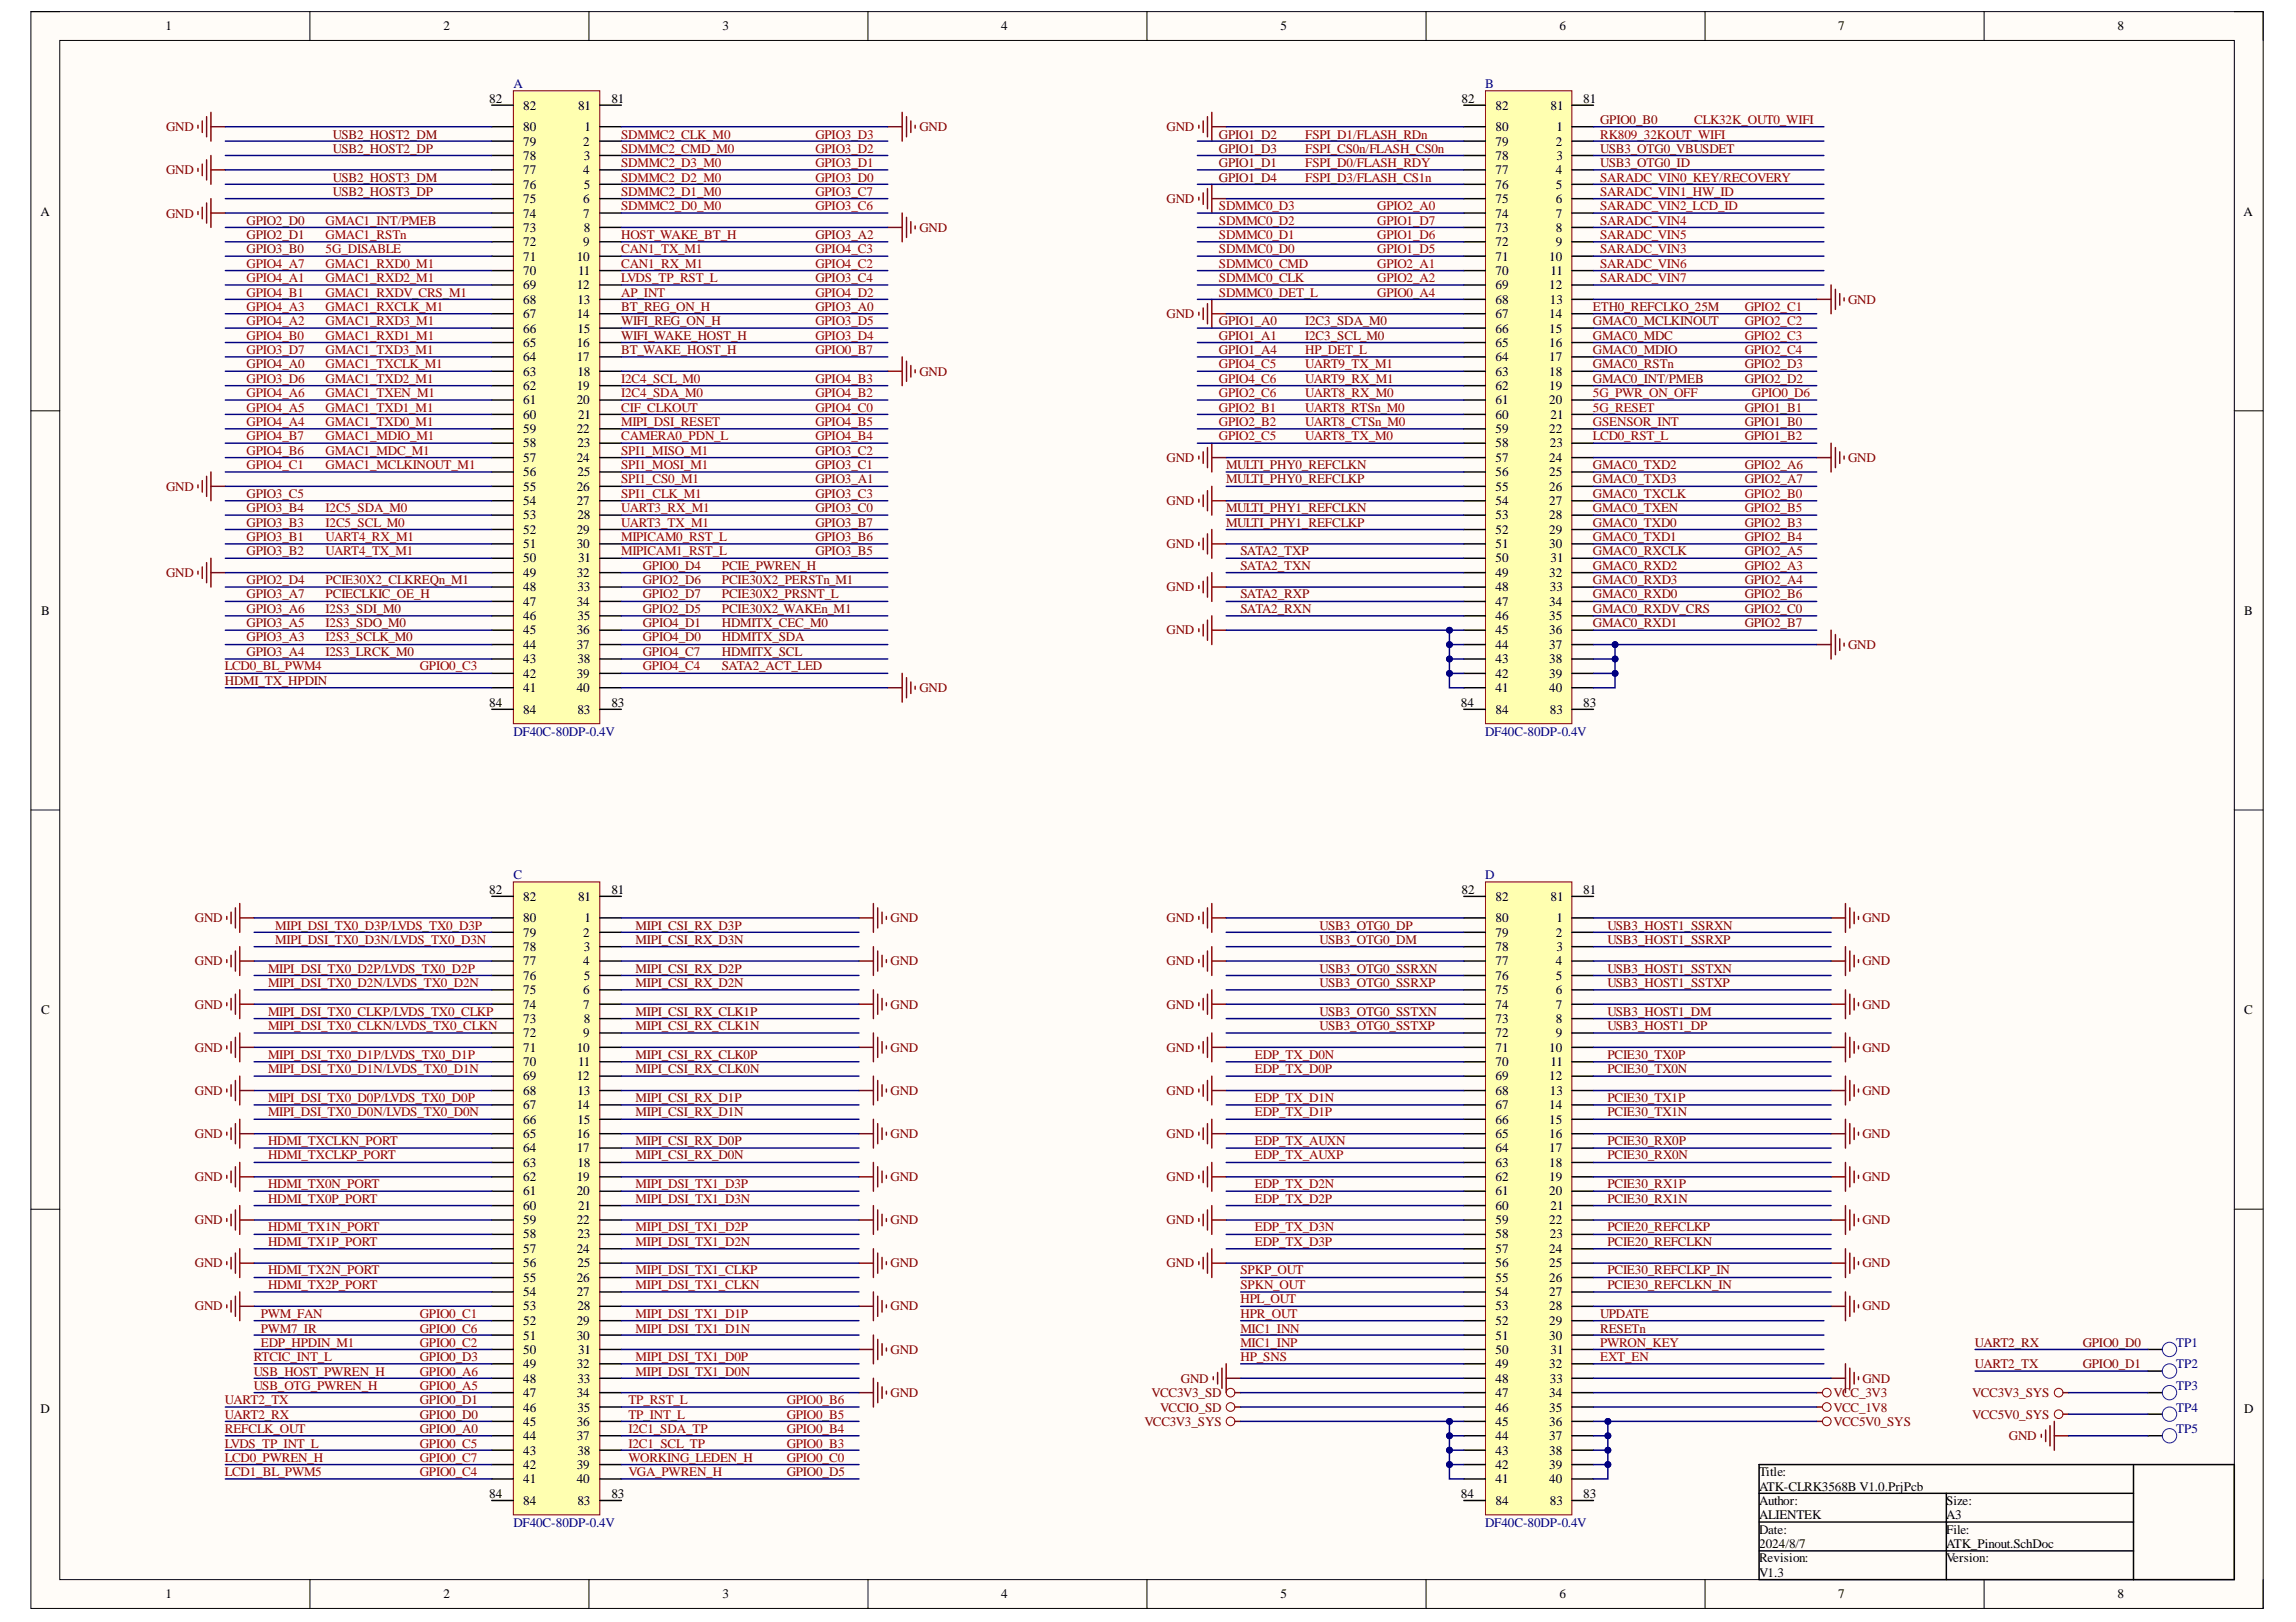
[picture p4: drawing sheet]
<svg xmlns="http://www.w3.org/2000/svg" width="297mm" height="210mm" viewBox="0 0 297 210" stroke-linecap="round" stroke-linejoin="round" font-family="sans-serif">
<defs><g id="words">
<g font-size="1.7">
<text x="21.4" y="3.9">1</text>
<text x="57.4" y="3.9">2</text>
<text x="93.5" y="3.9">3</text>
<text x="129.5" y="3.9">4</text>
<text x="165.6" y="3.9">5</text>
<text x="201.8" y="3.9">6</text>
<text x="237.8" y="3.9">7</text>
<text x="273.9" y="3.9">8</text>
<text x="63.3" y="13.3">82</text>
<text x="67.7" y="17">80</text>
<text x="67.7" y="14.2">82</text>
<text x="74.8" y="14.2">81</text>
<text x="75.6" y="17">1</text>
<text x="79.1" y="13.3">81</text>
<text x="189.1" y="13.3">82</text>
<text x="193.5" y="17">80</text>
<text x="193.5" y="14.2">82</text>
<text x="200.6" y="14.2">81</text>
<text x="201.3" y="17">1</text>
<text x="204.8" y="13.3">81</text>
<text x="67.7" y="22.6">77</text>
<text x="67.7" y="20.7">78</text>
<text x="67.7" y="18.9">79</text>
<text x="75.5" y="18.9">2</text>
<text x="75.5" y="22.6">4</text>
<text x="75.5" y="20.7">3</text>
<text x="193.5" y="22.6">77</text>
<text x="193.5" y="20.7">78</text>
<text x="193.5" y="18.9">79</text>
<text x="201.3" y="18.9">2</text>
<text x="201.3" y="22.6">4</text>
<text x="201.3" y="20.7">3</text>
<text x="5.2" y="27.9">A</text>
<text x="67.7" y="28.2">74</text>
<text x="67.7" y="26.3">75</text>
<text x="67.7" y="24.4">76</text>
<text x="75.5" y="26.3">6</text>
<text x="75.5" y="28.2">7</text>
<text x="75.5" y="24.4">5</text>
<text x="193.5" y="28.2">74</text>
<text x="193.5" y="26.3">75</text>
<text x="193.5" y="24.4">76</text>
<text x="201.3" y="24.4">5</text>
<text x="201.3" y="26.3">6</text>
<text x="201.3" y="28.2">7</text>
<text x="290.3" y="27.9">A</text>
<text x="67.7" y="35.6">70</text>
<text x="67.7" y="33.7">71</text>
<text x="67.7" y="31.9">72</text>
<text x="67.7" y="30">73</text>
<text x="74.6" y="33.7">10</text>
<text x="74.8" y="35.6">11</text>
<text x="75.5" y="31.9">9</text>
<text x="75.5" y="30">8</text>
<text x="193.5" y="35.6">70</text>
<text x="193.5" y="33.7">71</text>
<text x="193.5" y="31.9">72</text>
<text x="193.5" y="30">73</text>
<text x="200.4" y="33.7">10</text>
<text x="200.6" y="35.6">11</text>
<text x="201.3" y="30">8</text>
<text x="201.3" y="31.9">9</text>
<text x="67.7" y="41.2">67</text>
<text x="67.7" y="39.3">68</text>
<text x="67.7" y="37.5">69</text>
<text x="74.6" y="37.5">12</text>
<text x="74.6" y="41.2">14</text>
<text x="74.7" y="39.3">13</text>
<text x="193.5" y="41.2">67</text>
<text x="193.5" y="39.3">68</text>
<text x="193.5" y="37.5">69</text>
<text x="200.4" y="37.5">12</text>
<text x="200.4" y="41.2">14</text>
<text x="200.5" y="39.3">13</text>
<text x="67.7" y="46.7">64</text>
<text x="67.7" y="44.9">65</text>
<text x="67.7" y="43">66</text>
<text x="74.6" y="44.9">16</text>
<text x="74.6" y="46.7">17</text>
<text x="74.7" y="43">15</text>
<text x="193.5" y="46.7">64</text>
<text x="193.5" y="44.9">65</text>
<text x="193.5" y="43">66</text>
<text x="200.4" y="43">15</text>
<text x="200.4" y="44.9">16</text>
<text x="200.4" y="46.7">17</text>
<text x="67.7" y="52.3">61</text>
<text x="67.7" y="50.5">62</text>
<text x="67.7" y="48.6">63</text>
<text x="74.6" y="50.5">19</text>
<text x="74.6" y="52.3">20</text>
<text x="74.7" y="48.6">18</text>
<text x="193.5" y="52.3">61</text>
<text x="193.5" y="50.5">62</text>
<text x="193.5" y="48.6">63</text>
<text x="200.4" y="48.6">18</text>
<text x="200.4" y="50.5">19</text>
<text x="200.4" y="52.3">20</text>
<text x="67.7" y="59.8">57</text>
<text x="67.7" y="57.9">58</text>
<text x="67.7" y="56">59</text>
<text x="67.7" y="54.2">60</text>
<text x="74.6" y="56">22</text>
<text x="74.6" y="59.8">24</text>
<text x="74.7" y="57.9">23</text>
<text x="74.8" y="54.2">21</text>
<text x="193.5" y="59.8">57</text>
<text x="193.5" y="57.9">58</text>
<text x="193.5" y="56">59</text>
<text x="193.5" y="54.2">60</text>
<text x="200.4" y="56">22</text>
<text x="200.4" y="59.8">24</text>
<text x="200.5" y="57.9">23</text>
<text x="200.6" y="54.2">21</text>
<text x="67.7" y="65.3">54</text>
<text x="67.7" y="63.5">55</text>
<text x="67.7" y="61.6">56</text>
<text x="74.6" y="63.5">26</text>
<text x="74.6" y="65.3">27</text>
<text x="74.7" y="61.6">25</text>
<text x="193.5" y="65.3">54</text>
<text x="193.5" y="63.5">55</text>
<text x="193.5" y="61.6">56</text>
<text x="200.4" y="61.6">25</text>
<text x="200.4" y="63.5">26</text>
<text x="200.4" y="65.3">27</text>
<text x="67.7" y="70.9">51</text>
<text x="67.7" y="69.1">52</text>
<text x="67.7" y="67.2">53</text>
<text x="74.6" y="69.1">29</text>
<text x="74.6" y="70.9">30</text>
<text x="74.7" y="67.2">28</text>
<text x="193.5" y="70.9">51</text>
<text x="193.5" y="69.1">52</text>
<text x="193.5" y="67.2">53</text>
<text x="200.4" y="67.2">28</text>
<text x="200.4" y="69.1">29</text>
<text x="200.4" y="70.9">30</text>
<text x="67.7" y="76.5">48</text>
<text x="67.7" y="74.6">49</text>
<text x="67.7" y="72.8">50</text>
<text x="74.6" y="74.6">32</text>
<text x="74.7" y="76.5">33</text>
<text x="74.8" y="72.8">31</text>
<text x="193.5" y="76.5">48</text>
<text x="193.5" y="74.6">49</text>
<text x="193.5" y="72.8">50</text>
<text x="200.4" y="74.6">32</text>
<text x="200.5" y="76.5">33</text>
<text x="200.6" y="72.8">31</text>
<text x="5.3" y="79.5">B</text>
<text x="67.7" y="83.9">44</text>
<text x="67.7" y="82.1">45</text>
<text x="67.7" y="80.2">46</text>
<text x="67.7" y="78.4">47</text>
<text x="74.6" y="78.4">34</text>
<text x="74.6" y="82.1">36</text>
<text x="74.6" y="83.9">37</text>
<text x="74.7" y="80.2">35</text>
<text x="193.5" y="83.9">44</text>
<text x="193.5" y="82.1">45</text>
<text x="193.5" y="80.2">46</text>
<text x="193.5" y="78.4">47</text>
<text x="200.4" y="78.4">34</text>
<text x="200.4" y="80.2">35</text>
<text x="200.4" y="82.1">36</text>
<text x="200.4" y="83.9">37</text>
<text x="290.3" y="79.5">B</text>
<text x="67.7" y="89.6">41</text>
<text x="67.7" y="87.7">42</text>
<text x="67.7" y="85.8">43</text>
<text x="74.6" y="87.7">39</text>
<text x="74.6" y="89.6">40</text>
<text x="74.7" y="85.8">38</text>
<text x="193.5" y="89.6">41</text>
<text x="193.5" y="87.7">42</text>
<text x="193.5" y="85.8">43</text>
<text x="200.4" y="85.8">38</text>
<text x="200.4" y="87.7">39</text>
<text x="200.4" y="89.6">40</text>
<text x="63.3" y="91.5">84</text>
<text x="67.7" y="92.4">84</text>
<text x="74.7" y="92.4">83</text>
<text x="79.1" y="91.5">83</text>
<text x="189" y="91.5">84</text>
<text x="193.5" y="92.4">84</text>
<text x="200.5" y="92.4">83</text>
<text x="204.8" y="91.5">83</text>
<text x="63.3" y="115.6">82</text>
<text x="67.7" y="119.4">80</text>
<text x="67.7" y="116.6">82</text>
<text x="74.8" y="116.6">81</text>
<text x="75.6" y="119.4">1</text>
<text x="79.1" y="115.6">81</text>
<text x="189.1" y="115.6">82</text>
<text x="193.5" y="119.4">80</text>
<text x="193.5" y="116.6">82</text>
<text x="200.6" y="116.6">81</text>
<text x="201.3" y="119.4">1</text>
<text x="204.8" y="115.6">81</text>
<text x="67.7" y="124.9">77</text>
<text x="67.7" y="123.1">78</text>
<text x="67.7" y="121.2">79</text>
<text x="75.5" y="121.2">2</text>
<text x="75.5" y="124.9">4</text>
<text x="75.5" y="123.1">3</text>
<text x="193.5" y="124.9">77</text>
<text x="193.5" y="123.1">78</text>
<text x="193.5" y="121.2">79</text>
<text x="201.3" y="121.2">2</text>
<text x="201.3" y="124.9">4</text>
<text x="201.3" y="123.1">3</text>
<text x="5.3" y="131.2">C</text>
<text x="67.7" y="130.5">74</text>
<text x="67.7" y="128.7">75</text>
<text x="67.7" y="126.8">76</text>
<text x="75.5" y="128.7">6</text>
<text x="75.5" y="130.5">7</text>
<text x="75.5" y="126.8">5</text>
<text x="193.5" y="130.5">74</text>
<text x="193.5" y="128.7">75</text>
<text x="193.5" y="126.8">76</text>
<text x="201.3" y="126.8">5</text>
<text x="201.3" y="128.7">6</text>
<text x="201.3" y="130.5">7</text>
<text x="290.3" y="131.2">C</text>
<text x="67.7" y="138">70</text>
<text x="67.7" y="136.1">71</text>
<text x="67.7" y="134.2">72</text>
<text x="67.7" y="132.4">73</text>
<text x="74.6" y="136.1">10</text>
<text x="74.8" y="138">11</text>
<text x="75.5" y="134.2">9</text>
<text x="75.5" y="132.4">8</text>
<text x="193.5" y="138">70</text>
<text x="193.5" y="136.1">71</text>
<text x="193.5" y="134.2">72</text>
<text x="193.5" y="132.4">73</text>
<text x="200.4" y="136.1">10</text>
<text x="200.6" y="138">11</text>
<text x="201.3" y="132.4">8</text>
<text x="201.3" y="134.2">9</text>
<text x="67.7" y="143.5">67</text>
<text x="67.7" y="141.7">68</text>
<text x="67.7" y="139.8">69</text>
<text x="74.6" y="139.8">12</text>
<text x="74.6" y="143.5">14</text>
<text x="74.7" y="141.7">13</text>
<text x="193.5" y="143.5">67</text>
<text x="193.5" y="141.7">68</text>
<text x="193.5" y="139.8">69</text>
<text x="200.4" y="139.8">12</text>
<text x="200.4" y="143.5">14</text>
<text x="200.5" y="141.7">13</text>
<text x="67.7" y="149.1">64</text>
<text x="67.7" y="147.3">65</text>
<text x="67.7" y="145.4">66</text>
<text x="74.6" y="147.3">16</text>
<text x="74.6" y="149.1">17</text>
<text x="74.7" y="145.4">15</text>
<text x="193.5" y="149.1">64</text>
<text x="193.5" y="147.3">65</text>
<text x="193.5" y="145.4">66</text>
<text x="200.4" y="145.4">15</text>
<text x="200.4" y="147.3">16</text>
<text x="200.4" y="149.1">17</text>
<text x="67.7" y="154.7">61</text>
<text x="67.7" y="152.8">62</text>
<text x="67.7" y="151">63</text>
<text x="74.6" y="152.8">19</text>
<text x="74.6" y="154.7">20</text>
<text x="74.7" y="151">18</text>
<text x="193.5" y="154.7">61</text>
<text x="193.5" y="152.8">62</text>
<text x="193.5" y="151">63</text>
<text x="200.4" y="151">18</text>
<text x="200.4" y="152.8">19</text>
<text x="200.4" y="154.7">20</text>
<text x="67.7" y="160.3">58</text>
<text x="67.7" y="158.4">59</text>
<text x="67.7" y="156.6">60</text>
<text x="74.6" y="158.4">22</text>
<text x="74.7" y="160.3">23</text>
<text x="74.8" y="156.6">21</text>
<text x="193.5" y="160.3">58</text>
<text x="193.5" y="158.4">59</text>
<text x="193.5" y="156.6">60</text>
<text x="200.4" y="158.4">22</text>
<text x="200.5" y="160.3">23</text>
<text x="200.6" y="156.6">21</text>
<text x="67.7" y="167.7">54</text>
<text x="67.7" y="165.9">55</text>
<text x="67.7" y="164">56</text>
<text x="67.7" y="162.1">57</text>
<text x="74.6" y="162.1">24</text>
<text x="74.6" y="165.9">26</text>
<text x="74.6" y="167.7">27</text>
<text x="74.7" y="164">25</text>
<text x="193.5" y="167.7">54</text>
<text x="193.5" y="165.9">55</text>
<text x="193.5" y="164">56</text>
<text x="193.5" y="162.1">57</text>
<text x="200.4" y="162.1">24</text>
<text x="200.4" y="164">25</text>
<text x="200.4" y="165.9">26</text>
<text x="200.4" y="167.7">27</text>
<text x="67.7" y="173.4">51</text>
<text x="67.7" y="171.5">52</text>
<text x="67.7" y="169.6">53</text>
<text x="74.6" y="171.5">29</text>
<text x="74.6" y="173.4">30</text>
<text x="74.7" y="169.6">28</text>
<text x="193.5" y="173.4">51</text>
<text x="193.5" y="171.5">52</text>
<text x="193.5" y="169.6">53</text>
<text x="200.4" y="169.6">28</text>
<text x="200.4" y="171.5">29</text>
<text x="200.4" y="173.4">30</text>
<text x="67.7" y="179">48</text>
<text x="67.7" y="177.1">49</text>
<text x="67.7" y="175.2">50</text>
<text x="74.6" y="177.1">32</text>
<text x="74.7" y="179">33</text>
<text x="74.8" y="175.2">31</text>
<text x="193.5" y="179">48</text>
<text x="193.5" y="177.1">49</text>
<text x="193.5" y="175.2">50</text>
<text x="200.4" y="177.1">32</text>
<text x="200.5" y="179">33</text>
<text x="200.6" y="175.2">31</text>
<text x="5.2" y="182.8">D</text>
<text x="67.7" y="184.5">45</text>
<text x="67.7" y="182.7">46</text>
<text x="67.7" y="180.8">47</text>
<text x="74.6" y="180.8">34</text>
<text x="74.6" y="184.5">36</text>
<text x="74.7" y="182.7">35</text>
<text x="193.5" y="184.5">45</text>
<text x="193.5" y="182.7">46</text>
<text x="193.5" y="180.8">47</text>
<text x="200.4" y="180.8">34</text>
<text x="200.4" y="182.7">35</text>
<text x="200.4" y="184.5">36</text>
<text x="290.3" y="182.8">D</text>
<text x="67.7" y="192">41</text>
<text x="67.7" y="190.1">42</text>
<text x="67.7" y="188.3">43</text>
<text x="67.7" y="186.4">44</text>
<text x="74.6" y="186.4">37</text>
<text x="74.6" y="190.1">39</text>
<text x="74.6" y="192">40</text>
<text x="74.7" y="188.3">38</text>
<text x="193.5" y="192">41</text>
<text x="193.5" y="190.1">42</text>
<text x="193.5" y="188.3">43</text>
<text x="193.5" y="186.4">44</text>
<text x="200.4" y="186.4">37</text>
<text x="200.4" y="188.3">38</text>
<text x="200.4" y="190.1">39</text>
<text x="200.4" y="192">40</text>
<text x="227.6" y="191">Title:</text>
<text x="63.3" y="193.8">84</text>
<text x="67.7" y="194.8">84</text>
<text x="74.7" y="194.8">83</text>
<text x="79.1" y="193.8">83</text>
<text x="189" y="193.8">84</text>
<text x="193.5" y="194.8">84</text>
<text x="200.5" y="194.8">83</text>
<text x="204.8" y="193.8">83</text>
<text x="227.6" y="194.8">Author:</text>
<text x="227.6" y="192.9">ATK-CLRK3568B V1.0.PrjPcb</text>
<text x="227.6" y="196.6">ALIENTEK</text>
<text x="251.8" y="194.8">Size:</text>
<text x="251.8" y="196.6">A3</text>
<text x="227.6" y="198.5">Date:</text>
<text x="227.6" y="202.2">Revision:</text>
<text x="227.6" y="200.3">2024/8/7</text>
<text x="251.8" y="198.5">File:</text>
<text x="251.8" y="202.2">Version:</text>
<text x="251.8" y="200.3">ATK_Pinout.SchDoc</text>
<text x="21.4" y="206.8">1</text>
<text x="57.4" y="206.8">2</text>
<text x="93.5" y="206.8">3</text>
<text x="129.5" y="206.8">4</text>
<text x="165.6" y="206.8">5</text>
<text x="201.8" y="206.8">6</text>
<text x="227.6" y="204.1">V1.3</text>
<text x="237.8" y="206.8">7</text>
<text x="273.9" y="206.8">8</text>
</g>
<g font-size="1.7" fill="#000080">
<text x="66.4" y="11.4">A</text>
<text x="192.1" y="11.4">B</text>
<text x="66.4" y="95.2">DF40C-80DP-0.4V</text>
<text x="192.1" y="95.2">DF40C-80DP-0.4V</text>
<text x="66.4" y="113.8">C</text>
<text x="192.1" y="113.8">D</text>
<text x="281.5" y="174.3">TP1</text>
<text x="281.5" y="177.1">TP2</text>
<text x="281.5" y="179.9">TP3</text>
<text x="281.5" y="182.7">TP4</text>
<text x="281.5" y="185.5">TP5</text>
<text x="66.4" y="197.6">DF40C-80DP-0.4V</text>
<text x="192.1" y="197.6">DF40C-80DP-0.4V</text>
</g>
<g font-size="1.7" fill="#800000">
<text x="21.5" y="17">GND</text>
<text x="43.1" y="17.9">USB2_HOST2_DM</text>
<text x="118.9" y="17">GND</text>
<text x="150.9" y="17">GND</text>
<text x="157.7" y="17.9">GPIO1_D2</text>
<text x="207" y="16.1">GPIO0_B0</text>
<text x="21.5" y="22.6">GND</text>
<text x="43.1" y="23.5">USB2_HOST3_DM</text>
<text x="43.1" y="19.8">USB2_HOST2_DP</text>
<text x="157.7" y="23.5">GPIO1_D4</text>
<text x="157.7" y="21.6">GPIO1_D1</text>
<text x="157.7" y="19.8">GPIO1_D3</text>
<text x="207" y="21.6">USB3_OTG0_ID</text>
<text x="207" y="19.8">USB3_OTG0_VBUSDET</text>
<text x="21.5" y="28.2">GND</text>
<text x="31.9" y="29.1">GPIO2_D0</text>
<text x="43.1" y="25.4">USB2_HOST3_DP</text>
<text x="150.9" y="26.3">GND</text>
<text x="31.9" y="32.8">GPIO3_B0</text>
<text x="31.9" y="30.9">GPIO2_D1</text>
<text x="105.5" y="30.9">GPIO3_A2</text>
<text x="118.9" y="30">GND</text>
<text x="80.4" y="40.2">BT_REG_ON_H</text>
<text x="105.5" y="40.2">GPIO3_A0</text>
<text x="105.5" y="36.5">GPIO3_C4</text>
<text x="150.9" y="41.2">GND</text>
<text x="206.1" y="40.2">ETH0_REFCLKO_25M</text>
<text x="239.1" y="39.3">GND</text>
<text x="31.9" y="47.7">GPIO4_A0</text>
<text x="80.4" y="42.1">WIFI_REG_ON_H</text>
<text x="80.4" y="45.8">BT_WAKE_HOST_H</text>
<text x="80.4" y="44">WIFI_WAKE_HOST_H</text>
<text x="157.7" y="42.1">GPIO1_A0</text>
<text x="157.7" y="44">GPIO1_A1</text>
<text x="157.7" y="45.8">GPIO1_A4</text>
<text x="168.9" y="42.1">I2C3_SDA_M0</text>
<text x="168.9" y="44">I2C3_SCL_M0</text>
<text x="206.1" y="42.1">GMAC0_MCLKINOUT</text>
<text x="206.1" y="44">GMAC0_MDC</text>
<text x="206.1" y="47.7">GMAC0_RSTn</text>
<text x="206.1" y="45.8">GMAC0_MDIO</text>
<text x="225.7" y="47.7">GPIO2_D3</text>
<text x="118.9" y="48.6">GND</text>
<text x="206.1" y="49.5">GMAC0_INT/PMEB</text>
<text x="225.7" y="49.5">GPIO2_D2</text>
<text x="225.7" y="53.3">GPIO1_B1</text>
<text x="105.5" y="58.8">GPIO3_C2</text>
<text x="150.9" y="59.8">GND</text>
<text x="225.7" y="57">GPIO1_B2</text>
<text x="225.7" y="55.1">GPIO1_B0</text>
<text x="239.1" y="59.8">GND</text>
<text x="21.5" y="63.5">GND</text>
<text x="31.9" y="64.4">GPIO3_C5</text>
<text x="105.5" y="60.7">GPIO3_C1</text>
<text x="105.5" y="62.6">GPIO3_A1</text>
<text x="105.5" y="64.4">GPIO3_C3</text>
<text x="150.9" y="65.3">GND</text>
<text x="158.6" y="62.6">MULTI_PHY0_REFCLKP</text>
<text x="158.6" y="60.7">MULTI_PHY0_REFCLKN</text>
<text x="206.1" y="60.7">GMAC0_TXD2</text>
<text x="206.1" y="62.6">GMAC0_TXD3</text>
<text x="206.1" y="64.4">GMAC0_TXCLK</text>
<text x="225.7" y="60.7">GPIO2_A6</text>
<text x="225.7" y="62.6">GPIO2_A7</text>
<text x="31.9" y="66.3">GPIO3_B4</text>
<text x="31.9" y="68.1">GPIO3_B3</text>
<text x="31.9" y="70">GPIO3_B1</text>
<text x="31.9" y="71.9">GPIO3_B2</text>
<text x="105.5" y="71.9">GPIO3_B5</text>
<text x="105.5" y="70">GPIO3_B6</text>
<text x="105.5" y="68.1">GPIO3_B7</text>
<text x="105.5" y="66.3">GPIO3_C0</text>
<text x="150.9" y="70.9">GND</text>
<text x="158.6" y="68.1">MULTI_PHY1_REFCLKP</text>
<text x="158.6" y="66.3">MULTI_PHY1_REFCLKN</text>
<text x="160.5" y="71.9">SATA2_TXP</text>
<text x="206.1" y="70">GMAC0_TXD1</text>
<text x="206.1" y="68.1">GMAC0_TXD0</text>
<text x="206.1" y="66.3">GMAC0_TXEN</text>
<text x="206.1" y="71.9">GMAC0_RXCLK</text>
<text x="225.7" y="70">GPIO2_B4</text>
<text x="225.7" y="68.1">GPIO2_B3</text>
<text x="225.7" y="71.9">GPIO2_A5</text>
<text x="21.5" y="74.6">GND</text>
<text x="31.9" y="75.6">GPIO2_D4</text>
<text x="31.9" y="77.4">GPIO3_A7</text>
<text x="42.1" y="77.4">PCIECLKIC_OE_H</text>
<text x="42.1" y="75.6">PCIE30X2_CLKREQn_M1</text>
<text x="83.2" y="75.6">GPIO2_D6</text>
<text x="83.2" y="77.4">GPIO2_D7</text>
<text x="83.2" y="73.7">GPIO0_D4</text>
<text x="93.4" y="77.4">PCIE30X2_PRSNT_L</text>
<text x="93.4" y="75.6">PCIE30X2_PERSTn_M1</text>
<text x="93.4" y="73.7">PCIE_PWREN_H</text>
<text x="150.9" y="76.5">GND</text>
<text x="160.5" y="73.7">SATA2_TXN</text>
<text x="160.5" y="77.4">SATA2_RXP</text>
<text x="206.1" y="73.7">GMAC0_RXD2</text>
<text x="206.1" y="77.4">GMAC0_RXD0</text>
<text x="206.1" y="75.6">GMAC0_RXD3</text>
<text x="225.7" y="73.7">GPIO2_A3</text>
<text x="225.7" y="77.4">GPIO2_B6</text>
<text x="225.7" y="75.6">GPIO2_A4</text>
<text x="31.9" y="81.2">GPIO3_A5</text>
<text x="31.9" y="79.3">GPIO3_A6</text>
<text x="31.9" y="83">GPIO3_A3</text>
<text x="42.1" y="83">I2S3_SCLK_M0</text>
<text x="42.1" y="81.2">I2S3_SDO_M0</text>
<text x="42.1" y="79.3">I2S3_SDI_M0</text>
<text x="83.2" y="79.3">GPIO2_D5</text>
<text x="83.2" y="83">GPIO4_D0</text>
<text x="83.2" y="81.2">GPIO4_D1</text>
<text x="93.4" y="83">HDMITX_SDA</text>
<text x="93.4" y="81.2">HDMITX_CEC_M0</text>
<text x="93.4" y="79.3">PCIE30X2_WAKEn_M1</text>
<text x="150.9" y="82.1">GND</text>
<text x="160.5" y="79.3">SATA2_RXN</text>
<text x="206.1" y="79.3">GMAC0_RXDV_CRS</text>
<text x="206.1" y="81.2">GMAC0_RXD1</text>
<text x="225.7" y="79.3">GPIO2_C0</text>
<text x="225.7" y="81.2">GPIO2_B7</text>
<text x="239.1" y="83.9">GND</text>
<text x="29.1" y="88.7">HDMI_TX_HPDIN</text>
<text x="31.9" y="84.9">GPIO3_A4</text>
<text x="42.1" y="84.9">I2S3_LRCK_M0</text>
<text x="83.2" y="84.9">GPIO4_C7</text>
<text x="93.4" y="86.7">SATA2_ACT_LED</text>
<text x="93.4" y="84.9">HDMITX_SCL</text>
<text x="118.9" y="89.6">GND</text>
<text x="25.2" y="119.4">GND</text>
<text x="115.2" y="119.4">GND</text>
<text x="150.9" y="119.4">GND</text>
<text x="240.9" y="119.4">GND</text>
<text x="25.2" y="124.9">GND</text>
<text x="82.2" y="125.9">MIPI_CSI_RX_D2P</text>
<text x="82.2" y="122.1">MIPI_CSI_RX_D3N</text>
<text x="82.2" y="120.3">MIPI_CSI_RX_D3P</text>
<text x="115.2" y="124.9">GND</text>
<text x="150.9" y="124.9">GND</text>
<text x="170.7" y="120.3">USB3_OTG0_DP</text>
<text x="170.7" y="122.1">USB3_OTG0_DM</text>
<text x="170.7" y="125.9">USB3_OTG0_SSRXN</text>
<text x="207.9" y="125.9">USB3_HOST1_SSTXN</text>
<text x="207.9" y="120.3">USB3_HOST1_SSRXN</text>
<text x="207.9" y="122.1">USB3_HOST1_SSRXP</text>
<text x="240.9" y="124.9">GND</text>
<text x="25.2" y="130.5">GND</text>
<text x="82.2" y="131.4">MIPI_CSI_RX_CLK1P</text>
<text x="82.2" y="127.7">MIPI_CSI_RX_D2N</text>
<text x="115.2" y="130.5">GND</text>
<text x="150.9" y="130.5">GND</text>
<text x="170.7" y="127.7">USB3_OTG0_SSRXP</text>
<text x="170.7" y="131.4">USB3_OTG0_SSTXN</text>
<text x="207.9" y="127.7">USB3_HOST1_SSTXP</text>
<text x="207.9" y="131.4">USB3_HOST1_DM</text>
<text x="240.9" y="130.5">GND</text>
<text x="25.2" y="136.1">GND</text>
<text x="82.2" y="137">MIPI_CSI_RX_CLK0P</text>
<text x="82.2" y="133.3">MIPI_CSI_RX_CLK1N</text>
<text x="115.2" y="136.1">GND</text>
<text x="150.9" y="136.1">GND</text>
<text x="170.7" y="133.3">USB3_OTG0_SSTXP</text>
<text x="207.9" y="137">PCIE30_TX0P</text>
<text x="207.9" y="133.3">USB3_HOST1_DP</text>
<text x="240.9" y="136.1">GND</text>
<text x="25.2" y="141.7">GND</text>
<text x="82.2" y="142.6">MIPI_CSI_RX_D1P</text>
<text x="82.2" y="138.9">MIPI_CSI_RX_CLK0N</text>
<text x="115.2" y="141.7">GND</text>
<text x="150.9" y="141.7">GND</text>
<text x="207.9" y="142.6">PCIE30_TX1P</text>
<text x="207.9" y="138.9">PCIE30_TX0N</text>
<text x="240.9" y="141.7">GND</text>
<text x="25.2" y="147.3">GND</text>
<text x="82.2" y="144.5">MIPI_CSI_RX_D1N</text>
<text x="82.2" y="148.2">MIPI_CSI_RX_D0P</text>
<text x="115.2" y="147.3">GND</text>
<text x="150.9" y="147.3">GND</text>
<text x="207.9" y="144.5">PCIE30_TX1N</text>
<text x="207.9" y="148.2">PCIE30_RX0P</text>
<text x="240.9" y="147.3">GND</text>
<text x="25.2" y="152.8">GND</text>
<text x="82.2" y="150">MIPI_CSI_RX_D0N</text>
<text x="115.2" y="152.8">GND</text>
<text x="150.9" y="152.8">GND</text>
<text x="207.9" y="150">PCIE30_RX0N</text>
<text x="207.9" y="153.8">PCIE30_RX1P</text>
<text x="207.9" y="155.6">PCIE30_RX1N</text>
<text x="240.9" y="152.8">GND</text>
<text x="25.2" y="158.4">GND</text>
<text x="115.2" y="158.4">GND</text>
<text x="150.9" y="158.4">GND</text>
<text x="207.9" y="159.3">PCIE20_REFCLKP</text>
<text x="207.9" y="161.2">PCIE20_REFCLKN</text>
<text x="240.9" y="158.4">GND</text>
<text x="25.2" y="164">GND</text>
<text x="115.2" y="164">GND</text>
<text x="150.9" y="164">GND</text>
<text x="207.9" y="164.9">PCIE30_REFCLKP_IN</text>
<text x="207.9" y="166.8">PCIE30_REFCLKN_IN</text>
<text x="240.9" y="164">GND</text>
<text x="25.2" y="169.6">GND</text>
<text x="115.2" y="169.6">GND</text>
<text x="207" y="170.6">UPDATE</text>
<text x="207" y="172.4">RESETn</text>
<text x="240.9" y="169.6">GND</text>
<text x="54.3" y="176.2">GPIO0_D3</text>
<text x="115.2" y="175.2">GND</text>
<text x="152.8" y="179">GND</text>
<text x="240.9" y="179">GND</text>
<text x="255.5" y="174.3">UART2_RX</text>
<text x="255.5" y="177.1">UART2_TX</text>
<text x="269.5" y="174.3">GPIO0_D0</text>
<text x="269.5" y="177.1">GPIO0_D1</text>
<text x="54.3" y="181.7">GPIO0_D1</text>
<text x="54.3" y="183.6">GPIO0_D0</text>
<text x="54.3" y="185.5">GPIO0_A0</text>
<text x="115.2" y="180.8">GND</text>
<text x="148.1" y="184.5">VCC3V3_SYS</text>
<text x="149" y="180.8">VCC3V3_SD</text>
<text x="150.1" y="182.7">VCCIO_SD</text>
<text x="237.2" y="184.5">VCC5V0_SYS</text>
<text x="237.2" y="180.8">VCC_3V3</text>
<text x="237.2" y="182.7">VCC_1V8</text>
<text x="255.2" y="180.8">VCC3V3_SYS</text>
<text x="255.2" y="183.6">VCC5V0_SYS</text>
<text x="101.8" y="191">GPIO0_D5</text>
<text x="259.9" y="186.4">GND</text>
</g>
<g font-size="1.7" fill="#980000">
<text x="80.4" y="17.9">SDMMC2_CLK_M0</text>
<text x="105.5" y="17.9">GPIO3_D3</text>
<text x="168.9" y="17.9">FSPI_D1/FLASH_RDn</text>
<text x="207" y="17.9">RK809_32KOUT_WIFI</text>
<text x="219.2" y="16.1">CLK32K_OUT0_WIFI</text>
<text x="80.4" y="23.5">SDMMC2_D2_M0</text>
<text x="80.4" y="21.6">SDMMC2_D3_M0</text>
<text x="80.4" y="19.8">SDMMC2_CMD_M0</text>
<text x="105.5" y="23.5">GPIO3_D0</text>
<text x="105.5" y="21.6">GPIO3_D1</text>
<text x="105.5" y="19.8">GPIO3_D2</text>
<text x="168.9" y="23.5">FSPI_D3/FLASH_CS1n</text>
<text x="168.9" y="21.6">FSPI_D0/FLASH_RDY</text>
<text x="168.9" y="19.8">FSPI_CS0n/FLASH_CS0n</text>
<text x="207" y="23.5">SARADC_VIN0_KEY/RECOVERY</text>
<text x="42.1" y="29.1">GMAC1_INT/PMEB</text>
<text x="80.4" y="27.2">SDMMC2_D0_M0</text>
<text x="80.4" y="25.4">SDMMC2_D1_M0</text>
<text x="105.5" y="27.2">GPIO3_C6</text>
<text x="105.5" y="25.4">GPIO3_C7</text>
<text x="157.7" y="29.1">SDMMC0_D2</text>
<text x="157.7" y="27.2">SDMMC0_D3</text>
<text x="178.2" y="27.2">GPIO2_A0</text>
<text x="178.2" y="29.1">GPIO1_D7</text>
<text x="207" y="25.4">SARADC_VIN1_HW_ID</text>
<text x="207" y="27.2">SARADC_VIN2_LCD_ID</text>
<text x="207" y="29.1">SARADC_VIN4</text>
<text x="31.9" y="34.7">GPIO4_A7</text>
<text x="42.1" y="32.8">5G_DISABLE</text>
<text x="42.1" y="34.7">GMAC1_RXD0_M1</text>
<text x="42.1" y="30.9">GMAC1_RSTn</text>
<text x="80.4" y="34.7">CAN1_RX_M1</text>
<text x="80.4" y="32.8">CAN1_TX_M1</text>
<text x="80.4" y="30.9">HOST_WAKE_BT_H</text>
<text x="105.5" y="34.7">GPIO4_C2</text>
<text x="105.5" y="32.8">GPIO4_C3</text>
<text x="157.7" y="34.7">SDMMC0_CMD</text>
<text x="157.7" y="30.9">SDMMC0_D1</text>
<text x="157.7" y="32.8">SDMMC0_D0</text>
<text x="178.2" y="34.7">GPIO2_A1</text>
<text x="178.2" y="30.9">GPIO1_D6</text>
<text x="178.2" y="32.8">GPIO1_D5</text>
<text x="207" y="34.7">SARADC_VIN6</text>
<text x="207" y="32.8">SARADC_VIN3</text>
<text x="207" y="30.9">SARADC_VIN5</text>
<text x="31.9" y="36.5">GPIO4_A1</text>
<text x="31.9" y="40.2">GPIO4_A3</text>
<text x="31.9" y="38.4">GPIO4_B1</text>
<text x="42.1" y="36.5">GMAC1_RXD2_M1</text>
<text x="42.1" y="40.2">GMAC1_RXCLK_M1</text>
<text x="42.1" y="38.4">GMAC1_RXDV_CRS_M1</text>
<text x="80.4" y="38.4">AP_INT</text>
<text x="80.4" y="36.5">LVDS_TP_RST_L</text>
<text x="105.5" y="38.4">GPIO4_D2</text>
<text x="157.7" y="36.5">SDMMC0_CLK</text>
<text x="157.7" y="38.4">SDMMC0_DET_L</text>
<text x="178.2" y="38.4">GPIO0_A4</text>
<text x="178.2" y="36.5">GPIO2_A2</text>
<text x="207" y="36.5">SARADC_VIN7</text>
<text x="225.7" y="40.2">GPIO2_C1</text>
<text x="31.9" y="42.1">GPIO4_A2</text>
<text x="31.9" y="45.8">GPIO3_D7</text>
<text x="31.9" y="44">GPIO4_B0</text>
<text x="42.1" y="42.1">GMAC1_RXD3_M1</text>
<text x="42.1" y="47.7">GMAC1_TXCLK_M1</text>
<text x="42.1" y="45.8">GMAC1_TXD3_M1</text>
<text x="42.1" y="44">GMAC1_RXD1_M1</text>
<text x="105.5" y="42.1">GPIO3_D5</text>
<text x="105.5" y="45.8">GPIO0_B7</text>
<text x="105.5" y="44">GPIO3_D4</text>
<text x="157.7" y="47.7">GPIO4_C5</text>
<text x="168.9" y="47.7">UART9_TX_M1</text>
<text x="168.9" y="45.8">HP_DET_L</text>
<text x="225.7" y="42.1">GPIO2_C2</text>
<text x="225.7" y="44">GPIO2_C3</text>
<text x="225.7" y="45.8">GPIO2_C4</text>
<text x="31.9" y="53.3">GPIO4_A5</text>
<text x="31.9" y="51.4">GPIO4_A6</text>
<text x="31.9" y="49.5">GPIO3_D6</text>
<text x="42.1" y="53.3">GMAC1_TXD1_M1</text>
<text x="42.1" y="51.4">GMAC1_TXEN_M1</text>
<text x="42.1" y="49.5">GMAC1_TXD2_M1</text>
<text x="80.4" y="51.4">I2C4_SDA_M0</text>
<text x="80.4" y="49.5">I2C4_SCL_M0</text>
<text x="80.4" y="53.3">CIF_CLKOUT</text>
<text x="105.5" y="51.4">GPIO4_B2</text>
<text x="105.5" y="49.5">GPIO4_B3</text>
<text x="105.5" y="53.3">GPIO4_C0</text>
<text x="157.7" y="49.5">GPIO4_C6</text>
<text x="157.7" y="53.3">GPIO2_B1</text>
<text x="157.7" y="51.4">GPIO2_C6</text>
<text x="168.9" y="49.5">UART9_RX_M1</text>
<text x="168.9" y="51.4">UART8_RX_M0</text>
<text x="168.9" y="53.3">UART8_RTSn_M0</text>
<text x="206.1" y="53.3">5G_RESET</text>
<text x="206.1" y="51.4">5G_PWR_ON_OFF</text>
<text x="226.6" y="51.4">GPIO0_D6</text>
<text x="31.9" y="55.1">GPIO4_A4</text>
<text x="31.9" y="58.8">GPIO4_B6</text>
<text x="31.9" y="57">GPIO4_B7</text>
<text x="42.1" y="55.1">GMAC1_TXD0_M1</text>
<text x="42.1" y="58.8">GMAC1_MDC_M1</text>
<text x="42.1" y="57">GMAC1_MDIO_M1</text>
<text x="80.4" y="58.8">SPI1_MISO_M1</text>
<text x="80.4" y="57">CAMERA0_PDN_L</text>
<text x="80.4" y="55.1">MIPI_DSI_RESET</text>
<text x="105.5" y="57">GPIO4_B4</text>
<text x="105.5" y="55.1">GPIO4_B5</text>
<text x="157.7" y="55.1">GPIO2_B2</text>
<text x="157.7" y="57">GPIO2_C5</text>
<text x="168.9" y="55.1">UART8_CTSn_M0</text>
<text x="168.9" y="57">UART8_TX_M0</text>
<text x="206.1" y="55.1">GSENSOR_INT</text>
<text x="206.1" y="57">LCD0_RST_L</text>
<text x="31.9" y="60.7">GPIO4_C1</text>
<text x="42.1" y="60.7">GMAC1_MCLKINOUT_M1</text>
<text x="80.4" y="64.4">SPI1_CLK_M1</text>
<text x="80.4" y="62.6">SPI1_CS0_M1</text>
<text x="80.4" y="60.7">SPI1_MOSI_M1</text>
<text x="225.7" y="64.4">GPIO2_B0</text>
<text x="42.1" y="70">UART4_RX_M1</text>
<text x="42.1" y="71.9">UART4_TX_M1</text>
<text x="42.1" y="68.1">I2C5_SCL_M0</text>
<text x="42.1" y="66.3">I2C5_SDA_M0</text>
<text x="80.4" y="68.1">UART3_TX_M1</text>
<text x="80.4" y="66.3">UART3_RX_M1</text>
<text x="80.4" y="71.9">MIPICAM1_RST_L</text>
<text x="80.4" y="70">MIPICAM0_RST_L</text>
<text x="225.7" y="66.3">GPIO2_B5</text>
<text x="29.1" y="86.7">LCD0_BL_PWM4</text>
<text x="54.3" y="86.7">GPIO0_C3</text>
<text x="83.2" y="86.7">GPIO4_C4</text>
<text x="34.7" y="125.9">MIPI_DSI_TX0_D2P/LVDS_TX0_D2P</text>
<text x="35.6" y="120.3">MIPI_DSI_TX0_D3P/LVDS_TX0_D3P</text>
<text x="35.6" y="122.1">MIPI_DSI_TX0_D3N/LVDS_TX0_D3N</text>
<text x="34.7" y="127.7">MIPI_DSI_TX0_D2N/LVDS_TX0_D2N</text>
<text x="34.7" y="131.4">MIPI_DSI_TX0_CLKP/LVDS_TX0_CLKP</text>
<text x="34.7" y="137">MIPI_DSI_TX0_D1P/LVDS_TX0_D1P</text>
<text x="34.7" y="133.3">MIPI_DSI_TX0_CLKN/LVDS_TX0_CLKN</text>
<text x="162.3" y="137">EDP_TX_D0N</text>
<text x="34.7" y="142.6">MIPI_DSI_TX0_D0P/LVDS_TX0_D0P</text>
<text x="34.7" y="138.9">MIPI_DSI_TX0_D1N/LVDS_TX0_D1N</text>
<text x="162.3" y="138.9">EDP_TX_D0P</text>
<text x="162.3" y="142.6">EDP_TX_D1N</text>
<text x="34.7" y="148.2">HDMI_TXCLKN_PORT</text>
<text x="34.7" y="144.5">MIPI_DSI_TX0_D0N/LVDS_TX0_D0N</text>
<text x="162.3" y="148.2">EDP_TX_AUXN</text>
<text x="162.3" y="144.5">EDP_TX_D1P</text>
<text x="34.7" y="150">HDMI_TXCLKP_PORT</text>
<text x="34.7" y="153.8">HDMI_TX0N_PORT</text>
<text x="34.7" y="155.6">HDMI_TX0P_PORT</text>
<text x="82.2" y="155.6">MIPI_DSI_TX1_D3N</text>
<text x="82.2" y="153.8">MIPI_DSI_TX1_D3P</text>
<text x="162.3" y="150">EDP_TX_AUXP</text>
<text x="162.3" y="155.6">EDP_TX_D2P</text>
<text x="162.3" y="153.8">EDP_TX_D2N</text>
<text x="34.7" y="161.2">HDMI_TX1P_PORT</text>
<text x="34.7" y="159.3">HDMI_TX1N_PORT</text>
<text x="82.2" y="159.3">MIPI_DSI_TX1_D2P</text>
<text x="82.2" y="161.2">MIPI_DSI_TX1_D2N</text>
<text x="162.3" y="161.2">EDP_TX_D3P</text>
<text x="162.3" y="159.3">EDP_TX_D3N</text>
<text x="34.7" y="166.8">HDMI_TX2P_PORT</text>
<text x="34.7" y="164.9">HDMI_TX2N_PORT</text>
<text x="82.2" y="164.9">MIPI_DSI_TX1_CLKP</text>
<text x="82.2" y="166.8">MIPI_DSI_TX1_CLKN</text>
<text x="160.5" y="166.8">SPKN_OUT</text>
<text x="160.5" y="164.9">SPKP_OUT</text>
<text x="33.8" y="172.4">PWM7_IR</text>
<text x="33.8" y="170.6">PWM_FAN</text>
<text x="54.3" y="172.4">GPIO0_C6</text>
<text x="54.3" y="170.6">GPIO0_C1</text>
<text x="82.2" y="170.6">MIPI_DSI_TX1_D1P</text>
<text x="82.2" y="172.4">MIPI_DSI_TX1_D1N</text>
<text x="160.5" y="170.6">HPR_OUT</text>
<text x="160.5" y="168.6">HPL_OUT</text>
<text x="160.5" y="172.4">MIC1_INN</text>
<text x="32.8" y="176.2">RTCIC_INT_L</text>
<text x="32.8" y="178">USB_HOST_PWREN_H</text>
<text x="32.8" y="179.9">USB_OTG_PWREN_H</text>
<text x="33.8" y="174.3">EDP_HPDIN_M1</text>
<text x="54.3" y="178">GPIO0_A6</text>
<text x="54.3" y="179.9">GPIO0_A5</text>
<text x="54.3" y="174.3">GPIO0_C2</text>
<text x="82.2" y="176.2">MIPI_DSI_TX1_D0P</text>
<text x="82.2" y="178">MIPI_DSI_TX1_D0N</text>
<text x="160.5" y="174.3">MIC1_INP</text>
<text x="160.5" y="176.2">HP_SNS</text>
<text x="207" y="174.3">PWRON_KEY</text>
<text x="207" y="176.2">EXT_EN</text>
<text x="29.1" y="183.6">UART2_RX</text>
<text x="29.1" y="181.7">UART2_TX</text>
<text x="29.1" y="185.5">REFCLK_OUT</text>
<text x="81.3" y="185.5">I2C1_SDA_TP</text>
<text x="81.3" y="183.6">TP_INT_L</text>
<text x="81.3" y="181.7">TP_RST_L</text>
<text x="101.8" y="185.5">GPIO0_B4</text>
<text x="101.8" y="183.6">GPIO0_B5</text>
<text x="101.8" y="181.7">GPIO0_B6</text>
<text x="29.1" y="191">LCD1_BL_PWM5</text>
<text x="29.1" y="189.2">LCD0_PWREN_H</text>
<text x="29.1" y="187.3">LVDS_TP_INT_L</text>
<text x="54.3" y="191">GPIO0_C4</text>
<text x="54.3" y="187.3">GPIO0_C5</text>
<text x="54.3" y="189.2">GPIO0_C7</text>
<text x="81.3" y="189.2">WORKING_LEDEN_H</text>
<text x="81.3" y="187.3">I2C1_SCL_TP</text>
<text x="81.3" y="191">VGA_PWREN_H</text>
<text x="101.8" y="187.3">GPIO0_B3</text>
<text x="101.8" y="189.2">GPIO0_C0</text>
</g>
</g></defs>
<path d="M4 1.5h288.8v206.6h-288.8z" fill-rule="evenodd" fill="#fffcf8"/>
<path d="M4 1.5h288.8v206.6h-288.8z" fill="none" stroke="#000" stroke-width=".13"/>
<path d="M7.7 5.2h281.4v199.2h-281.4z" fill-rule="evenodd" fill="#fffcf8"/>
<g fill="none" stroke="#000" stroke-width=".13">
<path d="M4 1.5h3.7M7.7 5.2h281.4v199.2h-281.4zM40.1 1.5v3.7M76.2 1.5v3.7M112.3 1.5v3.7M148.4 1.5v3.7M184.5 1.5v3.7M220.6 1.5v3.7M256.7 1.5v3.7M289.1 1.5h3.7v3.7M4 53.2h3.7M289.1 53.2h3.7"/>
<path d="M4 104.8h3.7M289.1 104.8h3.7M4 156.5h3.7M289.1 156.5h3.7M40.1 204.4v3.7M76.2 204.4v3.7M112.3 204.4v3.7M148.4 204.4v3.7M184.5 204.4v3.7M220.6 204.4v3.7M256.7 204.4v3.7M292.8 204.4v3.7"/>
</g>
<path d="M277.9 174.6h1.8M277.9 177.4h1.8M227.6 189.5h61.5v14.9h-61.5zM227.6 193.3h48.4M227.6 197h48.4M251.8 193.3v11.1M276 189.5v14.9M277.9 180.2h1.8M277.9 183h1.8M277.9 185.8h1.8M227.6 200.7h48.4" fill="none" stroke="#000" stroke-width=".19"/>
<g fill="none" stroke="#000bff" stroke-width=".13">
<circle cx="280.7" cy="174.6" r=".93"/>
<circle cx="280.7" cy="177.4" r=".93"/>
<circle cx="280.7" cy="180.2" r=".93"/>
<circle cx="280.7" cy="185.8" r=".93"/>
<circle cx="280.7" cy="183" r=".93"/>
</g>
<path d="M159.8 183.9h.7M235 183.9h.8M264.1 185.6v.4M264.7 185.1v1.5M265.2 184.5v2.6M265.8 183.9v3.8M265.8 185.8h1.8M266.9 180.2h.7M266.9 183h.7" fill="none" stroke="#800000" stroke-width=".19"/>
<g fill="none" stroke="#800000" stroke-width=".13">
<circle cx="159.2" cy="183.9" r=".56"/>
<circle cx="236.3" cy="183.9" r=".56"/>
<circle cx="266.3" cy="180.2" r=".56"/>
<circle cx="266.3" cy="183" r=".56"/>
</g>
<path d="M66.4 114.1h11.2v81.9h-11.2z" fill-rule="evenodd" fill="#ffffb0"/>
<path d="M66.4 114.1h11.2v81.9h-11.2z" fill="none" stroke="#800000" stroke-width=".13"/>
<g fill="none" stroke="#000" stroke-width=".18">
<path d="M63.6 118.8h2.8M63.6 116h2.8M77.6 118.8h2.8M77.6 116h2.8M63.6 120.6h2.8M63.6 122.5h2.8M63.6 124.4h2.8M63.6 126.2h2.8M63.6 128.1h2.8M63.6 130h2.8M63.6 131.8h2.8M63.6 133.7h2.8"/>
<path d="M63.6 135.5h2.8M63.6 137.4h2.8M63.6 139.3h2.8M77.6 120.6h2.8M77.6 122.5h2.8M77.6 124.4h2.8M77.6 126.2h2.8M77.6 128.1h2.8M77.6 130h2.8M77.6 131.8h2.8M77.6 133.7h2.8M77.6 135.5h2.8"/>
<path d="M77.6 137.4h2.8M77.6 139.3h2.8M63.6 141.1h2.8M63.6 143h2.8M63.6 144.8h2.8M63.6 146.7h2.8M63.6 148.6h2.8M63.6 150.4h2.8M63.6 152.3h2.8M63.6 154.2h2.8M63.6 156h2.8M63.6 157.9h2.8"/>
<path d="M63.6 159.7h2.8M77.6 141.1h2.8M77.6 143h2.8M77.6 144.8h2.8M77.6 146.7h2.8M77.6 148.6h2.8M77.6 150.4h2.8M77.6 152.3h2.8M77.6 154.2h2.8M77.6 156h2.8M77.6 157.9h2.8M77.6 159.7h2.8"/>
<path d="M63.6 161.6h2.8M63.6 163.5h2.8M63.6 165.3h2.8M63.6 167.2h2.8M63.6 169h2.8M63.6 170.9h2.8M77.6 161.6h2.8M77.6 163.5h2.8M77.6 165.3h2.8M77.6 167.2h2.8M77.6 169h2.8M77.6 170.9h2.8"/>
</g>
<g fill="none" stroke="#000" stroke-width=".19">
<path d="M63.6 172.8h2.8M63.6 174.6h2.8M63.6 176.5h2.8M63.6 178.4h2.8M77.6 172.8h2.8M77.6 174.6h2.8M77.6 176.5h2.8M77.6 178.4h2.8M63.6 180.2h2.8M63.6 182.1h2.8M63.6 183.9h2.8M63.6 185.8h2.8"/>
<path d="M63.6 187.7h2.8M63.6 189.5h2.8M63.6 191.4h2.8M63.6 194.2h2.8M77.6 180.2h2.8M77.6 182.1h2.8M77.6 183.9h2.8M77.6 185.8h2.8M77.6 187.7h2.8M77.6 189.5h2.8M77.6 191.4h2.8M77.6 194.2h2.8"/>
</g>
<path d="M66.4 11.7h11.2v82h-11.2z" fill-rule="evenodd" fill="#ffffb0"/>
<path d="M66.4 11.7h11.2v82h-11.2z" fill="none" stroke="#800000" stroke-width=".13"/>
<g fill="none" stroke="#000" stroke-width=".18">
<path d="M63.6 16.4h2.8M63.6 18.3h2.8M63.6 13.6h2.8M77.6 16.4h2.8M77.6 18.3h2.8M77.6 13.6h2.8M63.6 20.1h2.8M63.6 22h2.8M63.6 23.8h2.8M63.6 25.7h2.8M63.6 27.6h2.8M63.6 29.4h2.8"/>
<path d="M63.6 31.3h2.8M63.6 33.2h2.8M63.6 35h2.8M63.6 36.9h2.8M63.6 38.7h2.8M77.6 20.1h2.8M77.6 22h2.8M77.6 23.8h2.8M77.6 25.7h2.8M77.6 27.6h2.8M77.6 29.4h2.8M77.6 31.3h2.8"/>
<path d="M77.6 33.2h2.8M77.6 35h2.8M77.6 36.9h2.8M77.6 38.7h2.8M63.6 40.6h2.8M63.6 42.5h2.8M63.6 44.3h2.8M63.6 46.2h2.8M63.6 48h2.8M63.6 49.9h2.8M63.6 51.8h2.8M63.6 53.6h2.8"/>
<path d="M63.6 55.5h2.8M63.6 57.4h2.8M63.6 59.2h2.8M77.6 40.6h2.8M77.6 42.5h2.8M77.6 44.3h2.8M77.6 46.2h2.8M77.6 48h2.8M77.6 49.9h2.8M77.6 51.8h2.8M77.6 53.6h2.8M77.6 55.5h2.8"/>
<path d="M77.6 57.4h2.8M77.6 59.2h2.8M63.6 61.1h2.8M63.6 62.9h2.8M63.6 64.8h2.8M63.6 66.7h2.8M63.6 68.5h2.8M63.6 70.4h2.8M63.6 72.2h2.8M63.6 74.1h2.8M63.6 76h2.8M63.6 77.8h2.8"/>
<path d="M63.6 79.7h2.8M77.6 61.1h2.8M77.6 62.9h2.8M77.6 64.8h2.8M77.6 66.7h2.8M77.6 68.5h2.8M77.6 70.4h2.8M77.6 72.2h2.8M77.6 74.1h2.8M77.6 76h2.8M77.6 77.8h2.8M77.6 79.7h2.8"/>
<path d="M63.6 81.6h2.8M63.6 83.4h2.8M63.6 85.3h2.8M63.6 87.1h2.8M63.6 89h2.8M63.6 91.8h2.8M77.6 81.6h2.8M77.6 83.4h2.8M77.6 85.3h2.8M77.6 87.1h2.8M77.6 89h2.8M77.6 91.8h2.8"/>
</g>
<path d="M192.2 114.1h11.2v81.9h-11.2z" fill-rule="evenodd" fill="#ffffb0"/>
<path d="M192.2 114.1h11.2v81.9h-11.2z" fill="none" stroke="#800000" stroke-width=".13"/>
<g fill="none" stroke="#000" stroke-width=".19">
<path d="M189.4 118.8h2.8M189.4 116h2.8M203.4 118.8h2.7M203.4 116h2.7M189.4 120.6h2.8M189.4 122.5h2.8M189.4 124.4h2.8M189.4 126.2h2.8M189.4 128.1h2.8M189.4 130h2.8M189.4 131.8h2.8M189.4 133.7h2.8"/>
<path d="M189.4 135.5h2.8M189.4 137.4h2.8M189.4 139.3h2.8M203.4 120.6h2.7M203.4 122.5h2.7M203.4 124.4h2.7M203.4 126.2h2.7M203.4 128.1h2.7M203.4 130h2.7M203.4 131.8h2.7M203.4 133.7h2.7M203.4 135.5h2.7"/>
<path d="M203.4 137.4h2.7M203.4 139.3h2.7M189.4 141.1h2.8M189.4 143h2.8M189.4 144.8h2.8M189.4 146.7h2.8M189.4 148.6h2.8M189.4 150.4h2.8M189.4 152.3h2.8M189.4 154.2h2.8M189.4 156h2.8M189.4 157.9h2.8"/>
<path d="M189.4 159.7h2.8M203.4 141.1h2.7M203.4 143h2.7M203.4 144.8h2.7M203.4 146.7h2.7M203.4 148.6h2.7M203.4 150.4h2.7M203.4 152.3h2.7M203.4 154.2h2.7M203.4 156h2.7M203.4 157.9h2.7M203.4 159.7h2.7"/>
<path d="M189.4 161.6h2.8M189.4 163.5h2.8M189.4 165.3h2.8M189.4 167.2h2.8M189.4 169.1h2.8M189.4 170.9h2.8M189.4 172.8h2.8M189.4 174.6h2.8M189.4 176.5h2.8M189.4 178.4h2.8M203.4 161.6h2.7M203.4 163.5h2.7"/>
<path d="M203.4 165.3h2.7M203.4 167.2h2.7M203.4 169.1h2.7M203.4 170.9h2.7M203.4 172.8h2.7M203.4 174.6h2.7M203.4 176.5h2.7M203.4 178.4h2.7M189.4 180.2h2.8M189.4 182.1h2.8M189.4 183.9h2.8M189.4 185.8h2.8"/>
<path d="M189.4 187.7h2.8M189.4 189.5h2.8M189.4 191.4h2.8M189.4 194.2h2.8M203.4 180.2h2.7M203.4 182.1h2.7M203.4 183.9h2.7M203.4 185.8h2.7M203.4 187.7h2.7M203.4 189.5h2.7M203.4 191.4h2.7M203.4 194.2h2.7"/>
</g>
<path d="M192.2 11.7h11.2v82h-11.2z" fill-rule="evenodd" fill="#ffffb0"/>
<g fill="none" stroke="#800000" stroke-width=".13">
<path d="M192.2 11.7h11.2v82h-11.2z"/>
<circle cx="159.2" cy="180.2" r=".56"/>
<circle cx="159.2" cy="182.1" r=".56"/>
<circle cx="236.3" cy="180.2" r=".56"/>
<circle cx="236.3" cy="182.1" r=".56"/>
</g>
<g fill="none" stroke="#000" stroke-width=".19">
<path d="M189.4 16.4h2.8M189.4 18.3h2.8M189.4 13.6h2.8M203.4 16.4h2.7M203.4 18.3h2.7M203.4 13.6h2.7M189.4 20.1h2.8M189.4 22h2.8M189.4 23.9h2.8M189.4 25.7h2.8M189.4 27.6h2.8M189.4 29.4h2.8"/>
<path d="M189.4 31.3h2.8M189.4 33.2h2.8M189.4 35h2.8M189.4 36.9h2.8M189.4 38.7h2.8M203.4 20.1h2.7M203.4 22h2.7M203.4 23.9h2.7M203.4 25.7h2.7M203.4 27.6h2.7M203.4 29.4h2.7M203.4 31.3h2.7"/>
<path d="M203.4 33.2h2.7M203.4 35h2.7M203.4 36.9h2.7M203.4 38.7h2.7M189.4 40.6h2.8M189.4 42.5h2.8M189.4 44.3h2.8M189.4 46.2h2.8M189.4 48h2.8M189.4 49.9h2.8M189.4 51.8h2.8M189.4 53.6h2.8"/>
<path d="M189.4 55.5h2.8M189.4 57.4h2.8M189.4 59.2h2.8M203.4 40.6h2.7M203.4 42.5h2.7M203.4 44.3h2.7M203.4 46.2h2.7M203.4 48h2.7M203.4 49.9h2.7M203.4 51.8h2.7M203.4 53.6h2.7M203.4 55.5h2.7"/>
<path d="M203.4 57.4h2.7M203.4 59.2h2.7M189.4 61.1h2.8M189.4 62.9h2.8M189.4 64.8h2.8M189.4 66.7h2.8M189.4 68.5h2.8M189.4 70.4h2.8M189.4 72.2h2.8M189.4 74.1h2.8M189.4 76h2.8M189.4 77.8h2.8"/>
<path d="M189.4 79.7h2.8M203.4 61.1h2.7M203.4 62.9h2.7M203.4 64.8h2.7M203.4 66.7h2.7M203.4 68.5h2.7M203.4 70.4h2.7M203.4 72.2h2.7M203.4 74.1h2.7M203.4 76h2.7M203.4 77.8h2.7M203.4 79.7h2.7"/>
<path d="M189.4 81.6h2.8M189.4 83.4h2.8M189.4 85.3h2.8M189.4 87.1h2.8M189.4 89h2.8M189.4 91.8h2.8M203.4 81.6h2.7M203.4 83.4h2.7M203.4 85.3h2.7M203.4 87.1h2.7M203.4 89h2.7M203.4 91.8h2.7"/>
</g>
<g fill="none" stroke="#800000" stroke-width=".18">
<path d="M25.6 16.2v.4M26.2 15.7v1.4M26.7 15.1v2.6M27.3 14.5v3.8M27.3 16.4h1.9M114.9 16.4h1.8M116.7 14.5v3.8M117.3 15.1v2.6M117.8 15.7v1.4M118.4 16.2v.4M155.1 16.2v.4M155.7 15.7v1.4"/>
<path d="M156.2 15.1v2.6M156.8 16.4h1.8M156.8 14.5v3.8M25.6 21.8v.4M25.6 27.4v.4M26.2 21.2v1.5M26.2 26.8v1.5M26.7 20.7v2.6M26.7 26.3v2.6M27.3 20.1v3.7M27.3 25.7v3.7M27.3 22h1.9"/>
<path d="M27.3 27.6h1.9M114.9 29.4h1.8M116.7 27.6v3.7M117.3 28.1v2.6M117.8 28.7v1.5M118.4 29.2v.4M155.1 25.5v.4M155.7 25v1.5M155.7 39.9v1.4M156.2 24.4v2.6M156.2 39.3v2.6M156.8 23.8v3.8"/>
<path d="M156.8 38.7v3.8M156.8 25.7h1.8M114.9 48h1.8M116.7 46.2v3.7M117.3 46.7v2.6M117.8 47.3v1.5M118.4 47.9v.3M155.1 40.4v.4M155.1 59v.4M155.7 58.5v1.5M156.2 57.9v2.6M156.8 57.4v3.7"/>
<path d="M156.8 59.2h1.8M156.8 40.6h1.8M25.6 62.8v.3M25.6 73.9v.4M26.2 62.2v1.5M26.2 73.4v1.5M26.7 61.6v2.6M26.7 72.8v2.6M27.3 61.1v3.7M27.3 72.2v3.8M27.3 62.9h1.9M27.3 74.1h1.9"/>
<path d="M155.1 64.6v.4M155.1 70.2v.4M155.1 75.8v.4M155.7 64.1v1.4M155.7 69.6v1.5M155.7 75.2v1.5M156.2 63.5v2.6M156.2 69.1v2.6M156.2 74.7v2.6M156.8 62.9v3.8M156.8 68.5v3.7M156.8 74.1v3.7"/>
<path d="M156.8 79.7v3.7M156.8 64.8h1.8M156.8 70.4h1.8M156.8 76h1.8M114.9 89h1.8M116.7 87.1v3.8M117.3 87.7v2.6M117.8 88.3v1.4M118.4 88.8v.4M155.1 81.4v.3M155.7 80.8v1.5M156.2 80.2v2.7"/>
<path d="M156.8 81.6h1.8M29.3 118.6v.4M29.9 118v1.5M30.5 117.5v2.6M31 118.8h1.9M31 116.9v3.7M111.1 118.8h1.9M113 116.9v3.7M113.5 117.5v2.6M114.1 118v1.5M114.7 118.6v.4M155.1 118.6v.4"/>
<path d="M155.7 118v1.5M156.2 117.5v2.6M156.8 118.8h1.8M156.8 116.9v3.7M29.3 124.2v.4M29.3 129.8v.3M29.3 135.4v.3M29.9 123.6v1.5M29.9 129.2v1.5M29.9 134.8v1.5M30.5 123.1v2.6M30.5 128.7v2.6"/>
<path d="M30.5 134.2v2.6M30.5 139.8v2.6M31 124.4h1.9M31 130h1.9M31 135.5h1.9M31 122.5v3.7M31 128.1v3.7M31 133.7v3.7M31 139.3v3.7M111.1 124.4h1.9M111.1 130h1.9M111.1 135.5h1.9"/>
<path d="M113 122.5v3.7M113 128.1v3.7M113 133.7v3.7M113 139.3v3.7M113.5 123.1v2.6M113.5 128.7v2.6M113.5 134.2v2.6M113.5 139.8v2.6M114.1 123.6v1.5M114.1 129.2v1.5M114.1 134.8v1.5M114.7 124.2v.4"/>
<path d="M114.7 129.8v.3M114.7 135.4v.3M155.1 124.2v.4M155.1 129.8v.3M155.1 135.4v.3M155.7 123.6v1.5M155.7 129.2v1.5M155.7 134.8v1.5M156.2 123.1v2.6M156.2 128.7v2.6M156.2 134.2v2.6M156.2 139.8v2.6"/>
<path d="M156.8 124.4h1.8M156.8 130h1.8M156.8 135.5h1.8M156.8 122.5v3.7M156.8 128.1v3.7M156.8 133.7v3.7M156.8 139.3v3.7M29.3 140.9v.4M29.3 146.5v.4M29.3 152.1v.4M29.3 157.7v.4M29.9 140.4v1.5"/>
<path d="M29.9 146v1.5M29.9 151.6v1.4M29.9 157.1v1.5M30.5 145.4v2.6M30.5 151v2.6M30.5 156.6v2.6M31 141.1h1.9M31 146.7h1.9M31 152.3h1.9M31 157.9h1.9M31 144.8v3.8M31 150.4v3.8"/>
<path d="M31 156v3.7M111.1 141.1h1.9M111.1 146.7h1.9M111.1 152.3h1.9M111.1 157.9h1.9M113 144.8v3.8M113 150.4v3.8M113 156v3.7M113.5 145.4v2.6M113.5 151v2.6M113.5 156.6v2.6M114.1 140.4v1.5"/>
<path d="M114.1 146v1.5M114.1 151.6v1.4M114.1 157.1v1.5M114.7 140.9v.4M114.7 146.5v.4M114.7 152.1v.4M114.7 157.7v.4M155.1 140.9v.4M155.1 146.5v.4M155.1 152.1v.4M155.1 157.7v.4M155.7 140.4v1.5"/>
<path d="M155.7 146v1.5M155.7 151.6v1.4M155.7 157.1v1.5M156.2 145.4v2.6M156.2 151v2.6M156.2 156.6v2.6M156.8 141.1h1.8M156.8 146.7h1.8M156.8 152.3h1.8M156.8 157.9h1.8M156.8 144.8v3.8M156.8 150.4v3.8"/>
<path d="M156.8 156v3.7M29.3 163.3v.3M29.3 168.9v.3M29.9 162.7v1.5M29.9 168.3v1.5M30.5 162.2v2.6M30.5 167.7v2.7M31 163.5h1.9M31 169h1.9M31 161.6v3.7M31 167.2v3.7M111.1 163.5h1.9"/>
<path d="M111.1 169h1.9M113 161.6v3.7M113 167.2v3.7M113.5 162.2v2.6M113.5 167.7v2.7M114.1 162.7v1.5M114.1 168.3v1.5M114.7 163.3v.3M114.7 168.9v.3M155.1 163.3v.3M155.7 162.7v1.5M156.2 162.2v2.6"/>
<path d="M156.8 163.5h1.8M156.8 161.6v3.7"/>
</g>
<g fill="none" stroke="#800000" stroke-width=".19">
<path d="M235 38.7h1.9M236.9 36.9v3.7M237.5 37.4v2.6M238 38v1.5M238.6 38.5v.4M235 59.2h1.9M236.9 57.4v3.7M237.5 57.9v2.6M238 58.5v1.5M238.6 59v.4M235 83.4h1.9M236.9 81.6v3.7"/>
<path d="M237.5 82.1v2.6M238 82.7v1.5M238.6 83.2v.4M236.9 118.8h1.9M238.8 116.9v3.7M239.3 117.5v2.6M239.9 118v1.5M240.4 118.6v.4M236.9 135.5h1.9M236.9 130h1.9M236.9 124.4h1.9M238.8 122.5v3.7"/>
<path d="M238.8 128.1v3.7M238.8 133.7v3.7M238.8 139.3v3.7M239.3 123.1v2.6M239.3 128.7v2.6M239.3 134.2v2.6M239.3 139.8v2.6M239.9 123.6v1.5M239.9 129.2v1.5M239.9 134.8v1.5M240.4 124.2v.4M240.4 129.8v.3"/>
<path d="M240.4 135.4v.3M236.9 157.9h1.9M236.9 146.7h1.9M236.9 152.3h1.9M236.9 141.1h1.9M238.8 144.8v3.8M238.8 150.4v3.8M238.8 156v3.7M239.3 145.4v2.6M239.3 151v2.6M239.3 156.6v2.6M239.9 140.4v1.5"/>
<path d="M239.9 146v1.5M239.9 151.6v1.4M239.9 157.1v1.5M240.4 140.9v.4M240.4 146.5v.4M240.4 152.1v.4M240.4 157.7v.4M111.1 174.6h1.9M113 172.8v3.7M113 178.4v3.7M113.6 173.3v2.6M113.6 178.9v2.6"/>
<path d="M114.1 173.9v1.5M114.1 179.5v1.5M114.7 174.5v.3M157 178.2v.3M157.5 177.6v1.5M158.1 177.1v2.6M158.6 178.4h1.9M158.6 176.5v3.7M236.9 178.4h1.9M236.9 163.5h1.9M236.9 169.1h1.9M238.8 161.6v3.7"/>
<path d="M238.8 167.2v3.7M238.8 176.5v3.7M239.3 162.2v2.6M239.3 167.7v2.7M239.3 177.1v2.6M239.9 162.7v1.5M239.9 168.3v1.5M239.9 177.6v1.5M240.4 163.3v.4M240.4 168.9v.3M240.4 178.2v.3M111.1 180.2h1.9"/>
<path d="M114.7 180v.4M159.8 180.2h.7M159.8 182.1h.7M235 180.2h.8M235 182.1h.8"/>
</g>
<g fill="none" stroke="#000080" stroke-width=".19">
<path d="M154.9 18.3h34.5M154.9 20.1h34.5M154.9 38.7h34.5M154.9 36.9h34.5M154.9 35h34.5M154.9 33.2h34.5M154.9 31.3h34.5M154.9 29.4h34.5M154.9 27.6h34.5M154.9 23.9h34.5M154.9 22h34.5M154.9 57.4h34.5"/>
<path d="M154.9 55.5h34.5M154.9 53.6h34.5M154.9 51.8h34.5M154.9 49.9h34.5M154.9 48h34.5M154.9 46.2h34.5M154.9 44.3h34.5M154.9 42.5h34.5M158.6 81.6h30.8M158.6 118.8h30.8M158.6 139.3h30.8M158.6 137.4h30.8"/>
<path d="M158.6 135.5h30.8M158.6 133.7h30.8M158.6 131.8h30.8M158.6 130h30.8M158.6 128.1h30.8M158.6 126.2h30.8M158.6 124.4h30.8M158.6 122.5h30.8M158.6 120.6h30.8M158.6 159.7h30.8M158.6 157.9h30.8M158.6 156h30.8"/>
<path d="M158.6 154.2h30.8M158.6 152.3h30.8M158.6 150.4h30.8M158.6 148.6h30.8M158.6 146.7h30.8M158.6 144.8h30.8M158.6 143h30.8M158.6 141.1h30.8M32.9 178.4h30.7M32.9 176.5h30.7M32.9 174.6h30.7M32.9 172.8h30.7"/>
<path d="M80.4 178.4h30.7M80.4 176.5h30.7M80.4 174.6h30.7M80.4 172.8h30.7M158.6 163.5h30.8M158.6 161.6h30.8M29.2 191.4h34.4M29.2 189.5h34.4M29.2 187.7h34.4M29.2 185.8h34.4M29.2 183.9h34.4M29.2 182.1h34.4"/>
<path d="M32.9 180.2h30.7M80.4 191.4h30.7M80.4 189.5h30.7M80.4 187.7h30.7M80.4 185.8h30.7M80.4 183.9h30.7M80.4 182.1h30.7M80.4 180.2h30.7"/>
</g>
<g fill="none" stroke="#000080" stroke-width=".18">
<path d="M29.2 18.3h34.4M29.2 16.4h34.4M80.4 18.3h34.5M80.4 16.4h34.5M29.2 38.7h34.4M29.2 36.9h34.4M29.2 35h34.4M29.2 33.2h34.4M29.2 31.3h34.4M29.2 29.4h34.4M29.2 27.6h34.4M29.2 25.7h34.4"/>
<path d="M29.2 23.8h34.4M29.2 22h34.4M29.2 20.1h34.4M80.4 38.7h34.5M80.4 36.9h34.5M80.4 35h34.5M80.4 33.2h34.5M80.4 31.3h34.5M80.4 29.4h34.5M80.4 27.6h34.5M80.4 25.7h34.5M80.4 23.8h34.5"/>
<path d="M80.4 22h34.5M80.4 20.1h34.5M29.2 59.2h34.4M29.2 57.4h34.4M29.2 55.5h34.4M29.2 53.6h34.4M29.2 51.8h34.4M29.2 49.9h34.4M29.2 48h34.4M29.2 46.2h34.4M29.2 44.3h34.4M29.2 42.5h34.4"/>
<path d="M29.2 40.6h34.4M80.4 59.2h34.5M80.4 57.4h34.5M80.4 55.5h34.5M80.4 53.6h34.5M80.4 51.8h34.5M80.4 49.9h34.5M80.4 48h34.5M80.4 46.2h34.5M80.4 44.3h34.5M80.4 42.5h34.5M80.4 40.6h34.5"/>
<path d="M29.2 79.7h34.4M29.2 77.8h34.4M29.2 76h34.4M29.2 74.1h34.4M29.2 72.2h34.4M29.2 70.4h34.4M29.2 68.5h34.4M29.2 66.7h34.4M29.2 64.8h34.4M29.2 62.9h34.4M29.2 61.1h34.4M80.4 79.7h34.5"/>
<path d="M80.4 77.8h34.5M80.4 76h34.5M80.4 74.1h34.5M80.4 72.2h34.5M80.4 70.4h34.5M80.4 68.5h34.5M80.4 66.7h34.5M80.4 64.8h34.5M80.4 62.9h34.5M80.4 61.1h34.5M29.2 89h34.4M29.2 87.1h34.4"/>
<path d="M29.2 85.3h34.4M29.2 83.4h34.4M29.2 81.6h34.4M80.4 89h34.5M80.4 87.1h34.5M80.4 85.3h34.5M80.4 83.4h34.5M80.4 81.6h34.5M32.9 118.8h30.7M80.4 118.8h30.7M32.9 139.3h30.7M32.9 137.4h30.7"/>
<path d="M32.9 135.5h30.7M32.9 133.7h30.7M32.9 131.8h30.7M32.9 130h30.7M32.9 128.1h30.7M32.9 126.2h30.7M32.9 124.4h30.7M32.9 122.5h30.7M32.9 120.6h30.7M80.4 139.3h30.7M80.4 137.4h30.7M80.4 135.5h30.7"/>
<path d="M80.4 133.7h30.7M80.4 131.8h30.7M80.4 130h30.7M80.4 128.1h30.7M80.4 126.2h30.7M80.4 124.4h30.7M80.4 122.5h30.7M80.4 120.6h30.7M32.9 159.7h30.7M32.9 157.9h30.7M32.9 156h30.7M32.9 154.2h30.7"/>
<path d="M32.9 152.3h30.7M32.9 150.4h30.7M32.9 148.6h30.7M32.9 146.7h30.7M32.9 144.8h30.7M32.9 143h30.7M32.9 141.1h30.7M80.4 159.7h30.7M80.4 157.9h30.7M80.4 156h30.7M80.4 154.2h30.7M80.4 152.3h30.7"/>
<path d="M80.4 150.4h30.7M80.4 148.6h30.7M80.4 146.7h30.7M80.4 144.8h30.7M80.4 143h30.7M80.4 141.1h30.7M32.9 170.9h30.7M32.9 169h30.7M32.9 167.2h30.7M32.9 165.3h30.7M32.9 163.5h30.7M32.9 161.6h30.7"/>
<path d="M80.4 170.9h30.7M80.4 169h30.7M80.4 167.2h30.7M80.4 165.3h30.7M80.4 163.5h30.7M80.4 161.6h30.7"/>
</g>
<circle cx="187.5" cy="81.6" r=".37" fill="#000080"/>
<circle cx="187.5" cy="81.6" r=".37" fill="none" stroke="#000080" stroke-width=".13"/>
<g fill="none" stroke="#000080" stroke-width=".19">
<path d="M158.6 16.4h30.8M158.6 25.7h30.8M158.6 59.2h30.8M158.6 40.6h30.8M158.6 79.7h30.8M158.6 77.8h30.8M158.6 76h30.8M158.6 74.1h30.8M158.6 72.2h30.8M158.6 70.4h30.8M158.6 68.5h30.8M158.6 66.7h30.8"/>
<path d="M158.6 64.8h30.8M158.6 62.9h30.8M158.6 61.1h30.8M160.5 183.9h27v7.5h1.9"/>
</g>
<circle cx="187.5" cy="189.5" r=".37" fill="#000080"/>
<circle cx="187.5" cy="189.5" r=".37" fill="none" stroke="#000080" stroke-width=".13"/>
<circle cx="187.5" cy="187.7" r=".37" fill="#000080"/>
<circle cx="187.5" cy="187.7" r=".37" fill="none" stroke="#000080" stroke-width=".13"/>
<circle cx="187.5" cy="185.8" r=".37" fill="#000080"/>
<circle cx="187.5" cy="185.8" r=".37" fill="none" stroke="#000080" stroke-width=".13"/>
<circle cx="187.5" cy="183.9" r=".37" fill="#000080"/>
<circle cx="187.5" cy="183.9" r=".37" fill="none" stroke="#000080" stroke-width=".13"/>
<path d="M160.5 178.4h28.9M160.5 176.5h28.9M160.5 174.6h28.9M160.5 172.8h28.9M160.5 170.9h28.9M160.5 169.1h28.9M160.5 167.2h28.9M160.5 165.3h28.9M160.5 182.1h28.9M160.5 180.2h28.9M187.5 189.5h1.9" fill="none" stroke="#000080" stroke-width=".19"/>
<circle cx="187.5" cy="189.5" r=".37" fill="#000080"/>
<circle cx="187.5" cy="189.5" r=".37" fill="none" stroke="#000080" stroke-width=".13"/>
<path d="M187.5 187.7h1.9" fill="none" stroke="#000080" stroke-width=".19"/>
<circle cx="187.5" cy="187.7" r=".37" fill="#000080"/>
<circle cx="187.5" cy="187.7" r=".37" fill="none" stroke="#000080" stroke-width=".13"/>
<path d="M187.5 185.8h1.9" fill="none" stroke="#000080" stroke-width=".19"/>
<circle cx="187.5" cy="185.8" r=".37" fill="#000080"/>
<circle cx="187.5" cy="185.8" r=".37" fill="none" stroke="#000080" stroke-width=".13"/>
<path d="M187.5 183.9h1.9" fill="none" stroke="#000080" stroke-width=".19"/>
<circle cx="187.5" cy="183.9" r=".37" fill="#000080"/>
<circle cx="187.5" cy="183.9" r=".37" fill="none" stroke="#000080" stroke-width=".13"/>
<path d="M187.5 81.6v7.4h1.9" fill="none" stroke="#000080" stroke-width=".19"/>
<circle cx="187.5" cy="87.1" r=".37" fill="#000080"/>
<circle cx="187.5" cy="87.1" r=".37" fill="none" stroke="#000080" stroke-width=".13"/>
<circle cx="187.5" cy="85.3" r=".37" fill="#000080"/>
<circle cx="187.5" cy="85.3" r=".37" fill="none" stroke="#000080" stroke-width=".13"/>
<circle cx="187.5" cy="83.4" r=".37" fill="#000080"/>
<circle cx="187.5" cy="83.4" r=".37" fill="none" stroke="#000080" stroke-width=".13"/>
<circle cx="187.5" cy="81.6" r=".37" fill="#000080"/>
<circle cx="187.5" cy="81.6" r=".37" fill="none" stroke="#000080" stroke-width=".13"/>
<path d="M187.5 87.1h1.9" fill="none" stroke="#000080" stroke-width=".19"/>
<circle cx="187.5" cy="87.1" r=".37" fill="#000080"/>
<circle cx="187.5" cy="87.1" r=".37" fill="none" stroke="#000080" stroke-width=".13"/>
<path d="M187.5 85.3h1.9" fill="none" stroke="#000080" stroke-width=".19"/>
<circle cx="187.5" cy="85.3" r=".37" fill="#000080"/>
<circle cx="187.5" cy="85.3" r=".37" fill="none" stroke="#000080" stroke-width=".13"/>
<path d="M187.5 83.4h1.9" fill="none" stroke="#000080" stroke-width=".19"/>
<circle cx="187.5" cy="83.4" r=".37" fill="#000080"/>
<circle cx="187.5" cy="83.4" r=".37" fill="none" stroke="#000080" stroke-width=".13"/>
<path d="M235 183.9h-27v7.5h-1.9" fill="none" stroke="#000080" stroke-width=".19"/>
<circle cx="208" cy="189.5" r=".37" fill="#000080"/>
<circle cx="208" cy="189.5" r=".37" fill="none" stroke="#000080" stroke-width=".13"/>
<circle cx="208" cy="187.7" r=".37" fill="#000080"/>
<circle cx="208" cy="187.7" r=".37" fill="none" stroke="#000080" stroke-width=".13"/>
<circle cx="208" cy="185.8" r=".37" fill="#000080"/>
<circle cx="208" cy="185.8" r=".37" fill="none" stroke="#000080" stroke-width=".13"/>
<circle cx="208" cy="183.9" r=".37" fill="#000080"/>
<circle cx="208" cy="183.9" r=".37" fill="none" stroke="#000080" stroke-width=".13"/>
<path d="M206.1 189.5h1.9" fill="none" stroke="#000080" stroke-width=".19"/>
<circle cx="208" cy="189.5" r=".37" fill="#000080"/>
<circle cx="208" cy="189.5" r=".37" fill="none" stroke="#000080" stroke-width=".13"/>
<path d="M206.1 187.7h1.9" fill="none" stroke="#000080" stroke-width=".19"/>
<circle cx="208" cy="187.7" r=".37" fill="#000080"/>
<circle cx="208" cy="187.7" r=".37" fill="none" stroke="#000080" stroke-width=".13"/>
<path d="M206.1 185.8h1.9" fill="none" stroke="#000080" stroke-width=".19"/>
<circle cx="208" cy="185.8" r=".37" fill="#000080"/>
<circle cx="208" cy="185.8" r=".37" fill="none" stroke="#000080" stroke-width=".13"/>
<path d="M206.1 183.9h1.9" fill="none" stroke="#000080" stroke-width=".19"/>
<circle cx="208" cy="183.9" r=".37" fill="#000080"/>
<circle cx="208" cy="183.9" r=".37" fill="none" stroke="#000080" stroke-width=".13"/>
<g fill="none" stroke="#000080" stroke-width=".19">
<path d="M208.9 83.4v5.6h-2.8M206.1 118.8h30.8M206.1 139.3h30.8M206.1 137.4h30.8M206.1 135.5h30.8M206.1 133.7h30.8M206.1 131.8h30.8M206.1 130h30.8M206.1 128.1h30.8M206.1 126.2h30.8M206.1 124.4h30.8M206.1 122.5h30.8"/>
<path d="M206.1 120.6h30.8M206.1 159.7h30.8M206.1 157.9h30.8M206.1 156h30.8M206.1 154.2h30.8M206.1 152.3h30.8M206.1 150.4h30.8M206.1 148.6h30.8M206.1 146.7h30.8M206.1 144.8h30.8M206.1 143h30.8M206.1 141.1h30.8"/>
<path d="M206.1 178.4h30.8M206.1 176.5h29.9M206.1 174.6h29.9M206.1 172.8h29.9M206.1 170.9h29.9M206.1 169.1h30.8M206.1 167.2h30.8M206.1 165.3h30.8M206.1 163.5h30.8M206.1 161.6h30.8M206.1 182.1h28.9M206.1 180.2h28.9"/>
</g>
<circle cx="208.9" cy="87.1" r=".37" fill="#000080"/>
<circle cx="208.9" cy="87.1" r=".37" fill="none" stroke="#000080" stroke-width=".13"/>
<circle cx="208.9" cy="85.3" r=".37" fill="#000080"/>
<circle cx="208.9" cy="85.3" r=".37" fill="none" stroke="#000080" stroke-width=".13"/>
<circle cx="208.9" cy="83.4" r=".37" fill="#000080"/>
<circle cx="208.9" cy="83.4" r=".37" fill="none" stroke="#000080" stroke-width=".13"/>
<path d="M206.1 87.1h2.8" fill="none" stroke="#000080" stroke-width=".19"/>
<circle cx="208.9" cy="87.1" r=".37" fill="#000080"/>
<circle cx="208.9" cy="87.1" r=".37" fill="none" stroke="#000080" stroke-width=".13"/>
<path d="M206.1 85.3h2.8" fill="none" stroke="#000080" stroke-width=".19"/>
<circle cx="208.9" cy="85.3" r=".37" fill="#000080"/>
<circle cx="208.9" cy="85.3" r=".37" fill="none" stroke="#000080" stroke-width=".13"/>
<path d="M206.1 83.4h28.9" fill="none" stroke="#000080" stroke-width=".19"/>
<circle cx="208.9" cy="83.4" r=".37" fill="#000080"/>
<circle cx="208.9" cy="83.4" r=".37" fill="none" stroke="#000080" stroke-width=".13"/>
<g fill="none" stroke="#000080" stroke-width=".19">
<path d="M206.1 18.3h29.9M206.1 16.4h29.9M206.1 38.7h28.9M206.1 36.9h29.9M206.1 35h29.9M206.1 33.2h29.9M206.1 31.3h29.9M206.1 29.4h29.9M206.1 27.6h29.9M206.1 25.7h29.9M206.1 23.9h29.9M206.1 22h29.9"/>
<path d="M206.1 20.1h29.9M206.1 59.2h28.9M206.1 57.4h28.9M206.1 55.5h28.9M206.1 53.6h28.9M206.1 51.8h28.9M206.1 49.9h28.9M206.1 48h28.9M206.1 46.2h28.9M206.1 44.3h28.9M206.1 42.5h28.9M206.1 40.6h28.9"/>
<path d="M206.1 79.7h28.9M206.1 77.8h28.9M206.1 76h28.9M206.1 74.1h28.9M206.1 72.2h28.9M206.1 70.4h28.9M206.1 68.5h28.9M206.1 66.7h28.9M206.1 64.8h28.9M206.1 62.9h28.9M206.1 61.1h28.9M206.1 81.6h28.9"/>
<path d="M255.5 177.4h22.4M255.5 174.6h22.4M267.6 185.8h10.3M267.6 183h10.3M267.6 180.2h10.3"/>
</g>
<use href="#words"/>
</svg>
